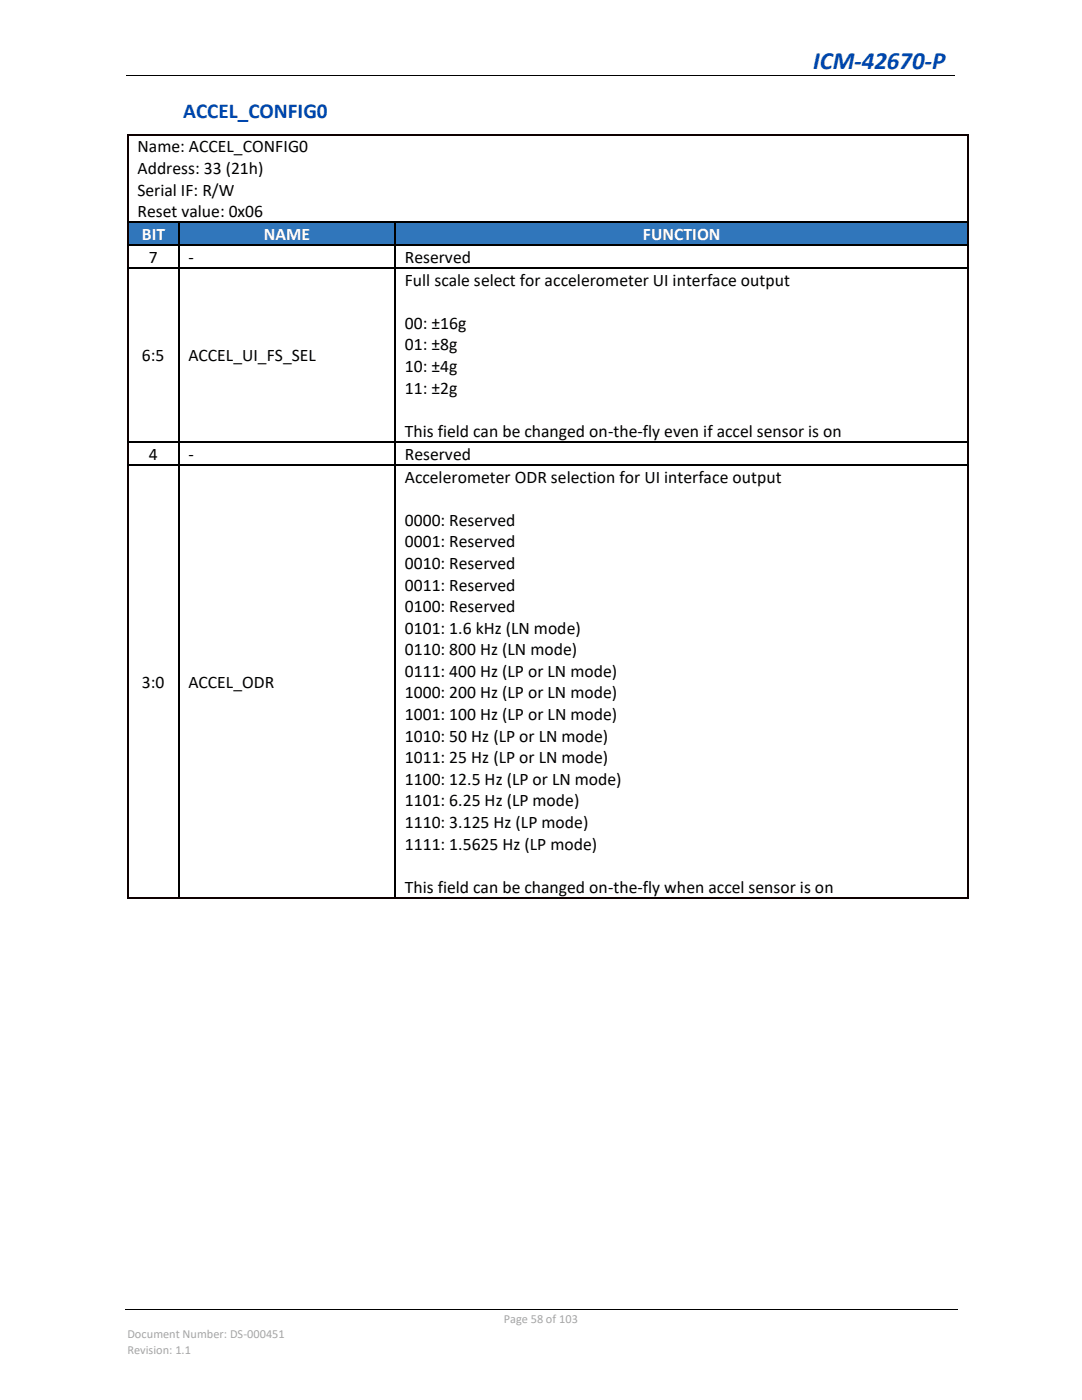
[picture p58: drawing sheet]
<svg xmlns="http://www.w3.org/2000/svg" width="216mm" height="279mm" viewBox="0 0 216 279" stroke-linecap="round" stroke-linejoin="round" font-family="sans-serif">
<defs><g id="words">
<text font-size="5" fill="#0046ad" x="162.3" y="13.7">ICM-42670-P</text>
<text font-size="4.2" fill="#0046ad" x="36.5" y="23.5">ACCEL_CONFIG0</text>
<g font-size="3.5">
<text x="27.4" y="30.4">Name: ACCEL_CONFIG0</text>
<text x="27.4" y="34.7">Address: 33 (21h)</text>
<text x="27.4" y="39">Serial IF: R/W</text>
<text x="27.4" y="43.3">Reset value: 0x06</text>
<text x="29.7" y="52.5">7</text>
<text x="37.6" y="52.5">-</text>
<text x="80.8" y="52.5">Reserved</text>
<text x="80.8" y="57">Full scale select for accelerometer UI interface output</text>
<text x="80.8" y="65.7">00: ±16g</text>
<text x="80.8" y="69.9">01: ±8g</text>
<text x="28.3" y="72.1">6:5</text>
<text x="37.6" y="72.1">ACCEL_UI_FS_SEL</text>
<text x="80.8" y="74.3">10: ±4g</text>
<text x="80.8" y="78.6">11: ±2g</text>
<text x="80.8" y="87.2">This field can be changed on-the-fly even if accel sensor is on</text>
<text x="29.7" y="91.8">4</text>
<text x="37.6" y="91.8">-</text>
<text x="80.8" y="91.8">Reserved</text>
<text x="80.8" y="96.3">Accelerometer ODR selection for UI interface output</text>
<text x="80.8" y="105">0000: Reserved</text>
<text x="80.8" y="109.2">0001: Reserved</text>
<text x="80.8" y="113.6">0010: Reserved</text>
<text x="80.8" y="117.9">0011: Reserved</text>
<text x="80.8" y="122.2">0100: Reserved</text>
<text x="80.8" y="126.5">0101: 1.6 kHz (LN mode)</text>
<text x="80.8" y="130.8">0110: 800 Hz (LN mode)</text>
<text x="28.3" y="137.3">3:0</text>
<text x="37.6" y="137.3">ACCEL_ODR</text>
<text x="80.8" y="135.1">0111: 400 Hz (LP or LN mode)</text>
<text x="80.8" y="139.4">1000: 200 Hz (LP or LN mode)</text>
<text x="80.8" y="143.7">1001: 100 Hz (LP or LN mode)</text>
<text x="80.8" y="148">1010: 50 Hz (LP or LN mode)</text>
<text x="80.8" y="152.3">1011: 25 Hz (LP or LN mode)</text>
<text x="80.8" y="156.6">1100: 12.5 Hz (LP or LN mode)</text>
<text x="80.8" y="160.9">1101: 6.25 Hz (LP mode)</text>
<text x="80.8" y="165.3">1110: 3.125 Hz (LP mode)</text>
<text x="80.8" y="169.6">1111: 1.5625 Hz (LP mode)</text>
<text x="80.8" y="178.2">This field can be changed on-the-fly when accel sensor is on</text>
</g>
<g font-size="3.5" fill="#fff">
<text x="28.3" y="47.9">BIT</text>
<text x="52.6" y="47.9">NAME</text>
<text x="128.3" y="47.9">FUNCTION</text>
</g>
<g font-size="2.5" fill="#a6a6a6">
<text x="25.4" y="267.1">Document Number: DS-000451</text>
<text x="100.5" y="264.1">Page 58 of 103</text>
<text x="25.4" y="270.1">Revision: 1.1</text>
</g>
</g></defs>
<path d="M25.2 15.1h165.3M24.9 261.3h166.1" fill="none" stroke="#000" stroke-width=".2"/>
<path d="M70.5 15h.2v.2h-.2z" fill-rule="evenodd" fill="#000"/>
<g fill="#0d0000">
<path d="M25.4 26.8h.3v.2h-.3z" fill-rule="evenodd"/>
<path d="M25.4 26.8h.3v.2h-.3z" fill-rule="evenodd"/>
</g>
<path d="M25.7 26.9h167.4" fill="none" stroke="#0d0000" stroke-width=".25"/>
<g fill="#0d0000">
<path d="M193.1 26.8h.2v.2h-.2z" fill-rule="evenodd"/>
<path d="M193.1 26.8h.2v.2h-.2z" fill-rule="evenodd"/>
</g>
<path d="M25.5 27v17.2M193.2 27v17.2" fill="none" stroke="#0d0000" stroke-width=".25"/>
<g fill="#3076bb">
<path d="M25.7 44.5h9.9v4.3h-9.9z" fill-rule="evenodd"/>
<path d="M27.4 44.5h6.4v4.3h-6.4z" fill-rule="evenodd"/>
<path d="M35.8 44.5h43v4.3h-43z" fill-rule="evenodd"/>
<path d="M37.6 44.5h39.4v4.3h-39.4z" fill-rule="evenodd"/>
<path d="M79 44.5h114.1v4.3h-114.1z" fill-rule="evenodd"/>
<path d="M80.8 44.5h110.5v4.3h-110.5z" fill-rule="evenodd"/>
</g>
<g fill="#000">
<path d="M25.4 44.2h.3v.3h-.3z" fill-rule="evenodd"/>
<path d="M25.4 48.8h.3v.3h-.3z" fill-rule="evenodd"/>
<path d="M25.4 53.4h.3v.2h-.3z" fill-rule="evenodd"/>
<path d="M35.6 44.2h.2v.3h-.2z" fill-rule="evenodd"/>
<path d="M35.6 48.8h.2v.3h-.2z" fill-rule="evenodd"/>
<path d="M35.6 53.4h.2v.2h-.2z" fill-rule="evenodd"/>
<path d="M78.8 44.2h.2v.3h-.2z" fill-rule="evenodd"/>
<path d="M78.8 48.8h.2v.3h-.2z" fill-rule="evenodd"/>
<path d="M78.8 53.4h.2v.2h-.2z" fill-rule="evenodd"/>
<path d="M193.1 44.2h.2v.3h-.2z" fill-rule="evenodd"/>
<path d="M193.1 48.8h.2v.3h-.2z" fill-rule="evenodd"/>
<path d="M193.1 53.4h.2v.2h-.2z" fill-rule="evenodd"/>
<path d="M25.4 88.1h.3v.3h-.3z" fill-rule="evenodd"/>
<path d="M25.4 92.7h.3v.2h-.3z" fill-rule="evenodd"/>
<path d="M35.6 88.1h.2v.3h-.2z" fill-rule="evenodd"/>
<path d="M35.6 92.7h.2v.2h-.2z" fill-rule="evenodd"/>
<path d="M78.8 88.1h.2v.3h-.2z" fill-rule="evenodd"/>
<path d="M78.8 92.7h.2v.2h-.2z" fill-rule="evenodd"/>
<path d="M193.1 88.1h.2v.3h-.2z" fill-rule="evenodd"/>
<path d="M193.1 92.7h.2v.2h-.2z" fill-rule="evenodd"/>
</g>
<g fill="none" stroke="#000" stroke-width=".25">
<path d="M25.7 44.4h9.9M25.7 48.9h9.9M25.7 53.5h9.9M35.7 44.5v4.3M35.7 49.1v4.3M35.7 53.6v34.5M35.8 44.4h43M35.8 48.9h43M35.8 53.5h43M78.9 44.5v4.3M78.9 49.1v4.3M78.9 53.6v34.5"/>
<path d="M79 44.4h114.1M79 48.9h114.1M79 53.5h114.1M25.7 88.2h9.9M25.7 92.8h9.9M35.7 88.4v4.3M35.8 88.2h43M35.8 92.8h43M78.9 88.4v4.3M79 88.2h114.1M79 92.8h114.1"/>
</g>
<path d="M25.5 44.5v4.3M25.5 49.1v4.3M25.5 53.6v34.5M193.2 44.5v4.3M193.2 49.1v4.3M193.2 53.6v34.5M25.5 88.4v4.3M25.5 92.9v86.2M193.2 88.4v4.3" fill="none" stroke="#0d0000" stroke-width=".25"/>
<g fill="#0d0000">
<path d="M25.4 179.1h.3v.2h-.3z" fill-rule="evenodd"/>
<path d="M25.4 179.1h.3v.2h-.3z" fill-rule="evenodd"/>
</g>
<path d="M25.7 179.2h9.9" fill="none" stroke="#0d0000" stroke-width=".25"/>
<path d="M35.7 92.9v86.2" fill="none" stroke="#000" stroke-width=".25"/>
<path d="M35.6 179.1h.2v.2h-.2z" fill-rule="evenodd" fill="#0d0000"/>
<path d="M35.8 179.2h43" fill="none" stroke="#0d0000" stroke-width=".25"/>
<path d="M78.9 92.9v86.2" fill="none" stroke="#000" stroke-width=".25"/>
<path d="M78.8 179.1h.2v.2h-.2z" fill-rule="evenodd" fill="#0d0000"/>
<path d="M193.2 92.9v86.2M79 179.2h114.1" fill="none" stroke="#0d0000" stroke-width=".25"/>
<g fill="#0d0000">
<path d="M193.1 179.1h.2v.2h-.2z" fill-rule="evenodd"/>
<path d="M193.1 179.1h.2v.2h-.2z" fill-rule="evenodd"/>
</g>
<use href="#words"/>
</svg>
